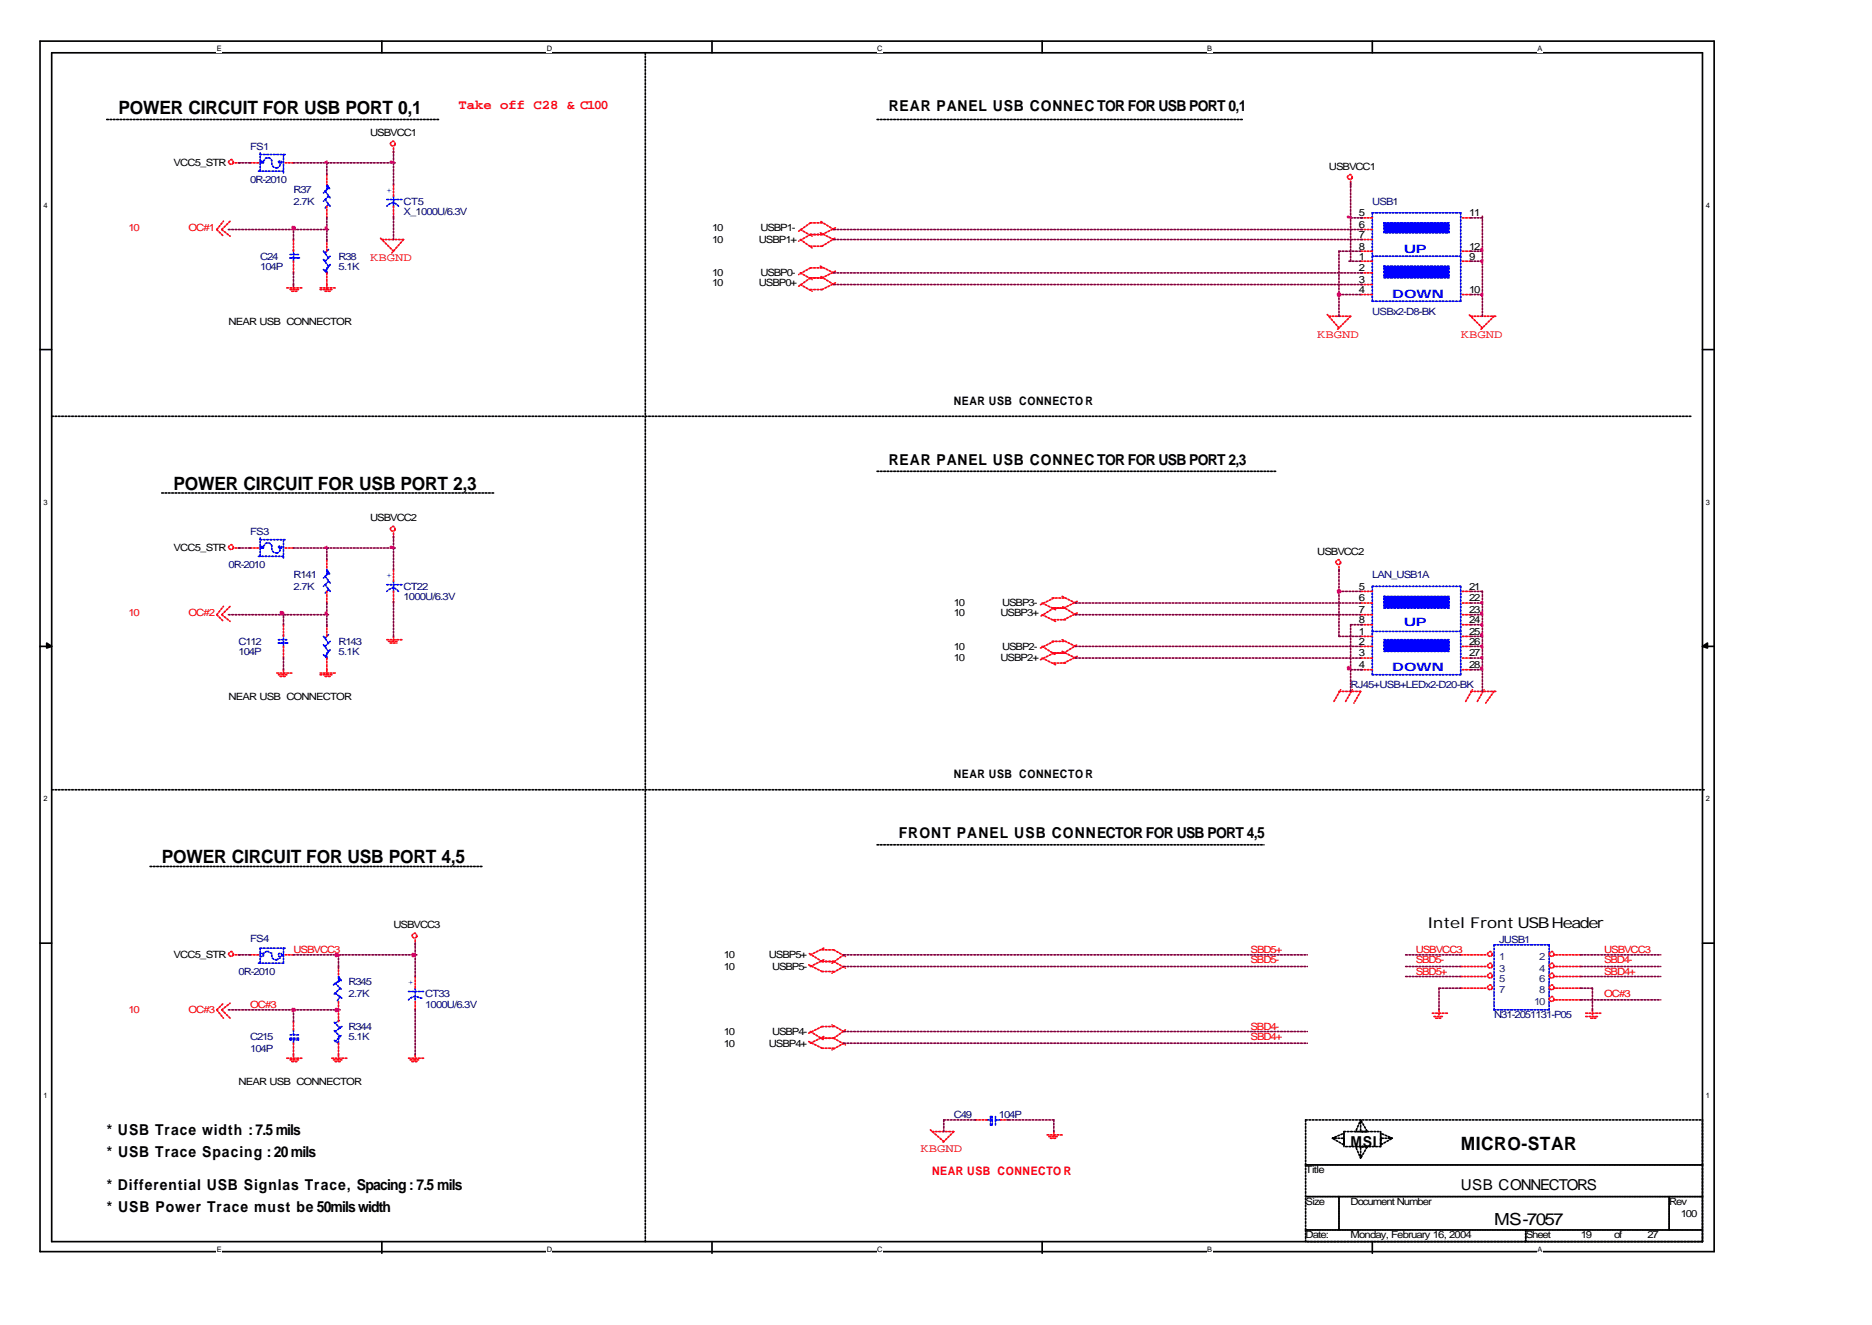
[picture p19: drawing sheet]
<svg xmlns="http://www.w3.org/2000/svg" width="297mm" height="210mm" viewBox="0 0 297 210" stroke-linecap="round" stroke-linejoin="round" font-family="sans-serif">
<defs><g id="words">
<g font-size="2.9">
<text x="18.8" y="18.2">POWER CIRCUIT FOR USB PORT 0,1</text>
<text x="27.5" y="77.7">POWER CIRCUIT FOR USB PORT 2,3</text>
<text x="25.7" y="137">POWER CIRCUIT FOR USB PORT 4,5</text>
<text x="231.8" y="182.5">MICRO-STAR</text>
</g>
<text font-size="2.6" x="237.1" y="194.4">MS-7057</text>
<g font-size="2.4">
<text x="141" y="17.6">REAR PANEL USB CONNEC TOR FOR USB PORT 0,1</text>
<text x="141" y="73.7">REAR PANEL USB CONNEC TOR FOR USB PORT 2,3</text>
<text x="142.6" y="133">FRONT PANEL USB CONNECTOR FOR USB PORT 4,5</text>
<text x="226.5" y="147.3">Intel Front USB Header</text>
<text x="16.9" y="183.5">* USB Trace Spacing : 20 mils</text>
<text x="16.9" y="180.1">* USB Trace width : 7.5 mils</text>
<text x="214.3" y="181.9">MSI</text>
<text x="16.9" y="188.8">* Differential USB Signlas Trace, Spacing : 7.5 mils</text>
<text x="231.8" y="188.8">USB CONNECTORS</text>
<text x="16.9" y="192.3">* USB Power Trace must be 50mils width</text>
</g>
<text font-size="2.1" fill="#f00" x="72.8" y="17.4">Take off C28 &amp; C100</text>
<g font-size="1.9" fill="#f00">
<text x="58.7" y="41.5">KBGND</text>
<text x="209" y="53.6">KBGND</text>
<text x="231.8" y="53.6">KBGND</text>
<text x="146" y="182.7">KBGND</text>
<text x="147.9" y="186.4">NEAR USB CONNECTO R</text>
</g>
<g font-size="1.9" fill="#00f">
<text x="222.8" y="40.1">UP</text>
<text x="220.9" y="47.3">DOWN</text>
<text x="222.8" y="99.4">UP</text>
<text x="220.9" y="106.5">DOWN</text>
</g>
<g font-size="1.9">
<text x="151.3" y="64.2">NEAR USB CONNECTO R</text>
<text x="151.3" y="123.5">NEAR USB CONNECTO R</text>
</g>
<g font-size="1.6" fill="#000080">
<text x="39.7" y="23.7">FS1</text>
<text x="39.7" y="29">0R-2010</text>
<text x="46.6" y="30.6">R37</text>
<text x="46.6" y="32.5">2.7K</text>
<text x="64" y="32.5">CT5</text>
<text x="64" y="34">X_1000U/6.3V</text>
<text x="217.8" y="32.5">USB1</text>
<text x="41.3" y="41.2">C24</text>
<text x="53.7" y="41.2">R38</text>
<text x="41.3" y="42.8">104P</text>
<text x="53.7" y="42.8">5.1K</text>
<text x="217.8" y="49.9">USBx2-D8-BK</text>
<text x="39.7" y="84.8">FS3</text>
<text x="36.2" y="90.1">0R-2010</text>
<text x="46.6" y="91.7">R141</text>
<text x="46.6" y="93.6">2.7K</text>
<text x="64" y="93.6">CT22</text>
<text x="64" y="95.2">1000U/6.3V</text>
<text x="217.8" y="91.7">LAN_USB1A</text>
<text x="37.8" y="102.3">C112</text>
<text x="37.8" y="103.9">104P</text>
<text x="53.7" y="102.3">R143</text>
<text x="53.7" y="103.9">5.1K</text>
<text x="214.3" y="109.2">RJ45+USB+LEDx2-D20-BK</text>
<text x="39.7" y="149.4">FS4</text>
<text x="237.9" y="149.7">JUSB1</text>
<text x="37.8" y="154.7">0R-2010</text>
<text x="55.3" y="156.3">R345</text>
<text x="55.3" y="158.1">2.7K</text>
<text x="67.5" y="158.1">CT33</text>
<text x="67.5" y="160">1000U/6.3V</text>
<text x="237.1" y="161.6">N31-2051131-P05</text>
<text x="39.7" y="165">C215</text>
<text x="39.7" y="166.9">104P</text>
<text x="55.3" y="163.4">R344</text>
<text x="55.3" y="165">5.1K</text>
<text x="151.3" y="177.4">C49</text>
<text x="158.5" y="177.4">104P</text>
</g>
<g font-size="1.6">
<text x="58.7" y="21.6">USBVCC1</text>
<text x="27.5" y="26.4">VCC5_STR</text>
<text x="210.9" y="26.9">USBVCC1</text>
<text x="215.6" y="34.3">5</text>
<text x="233.1" y="34.3">11</text>
<text x="113" y="38.5">10</text>
<text x="113" y="36.7">10</text>
<text x="120.4" y="38.5">USBP1+</text>
<text x="120.6" y="36.7">USBP1-</text>
<text x="215.6" y="41.2">1</text>
<text x="215.6" y="36.2">6</text>
<text x="215.6" y="37.7">7</text>
<text x="215.6" y="39.6">8</text>
<text x="233.1" y="41.2">9</text>
<text x="233.1" y="39.6">12</text>
<text x="113" y="45.4">10</text>
<text x="113" y="43.8">10</text>
<text x="120.4" y="45.4">USBP0+</text>
<text x="120.6" y="43.8">USBP0-</text>
<text x="215.6" y="43">2</text>
<text x="215.6" y="44.9">3</text>
<text x="215.6" y="46.5">4</text>
<text x="233.1" y="46.5">10</text>
<text x="36.2" y="51.5">NEAR USB CONNECTOR</text>
<text x="58.7" y="82.7">USBVCC2</text>
<text x="27.5" y="87.5">VCC5_STR</text>
<text x="209" y="88">USBVCC2</text>
<text x="215.6" y="93.6">5</text>
<text x="215.6" y="95.4">6</text>
<text x="233.1" y="93.6">21</text>
<text x="233.1" y="95.4">22</text>
<text x="151.3" y="97.8">10</text>
<text x="151.3" y="96.2">10</text>
<text x="158.7" y="97.8">USBP3+</text>
<text x="159" y="96.2">USBP3-</text>
<text x="215.6" y="97.3">7</text>
<text x="215.6" y="98.9">8</text>
<text x="215.6" y="100.7">1</text>
<text x="233.1" y="97.3">23</text>
<text x="233.1" y="98.9">24</text>
<text x="233.1" y="100.7">25</text>
<text x="151.3" y="105">10</text>
<text x="151.3" y="103.1">10</text>
<text x="158.7" y="105">USBP2+</text>
<text x="159" y="103.1">USBP2-</text>
<text x="215.6" y="102.3">2</text>
<text x="215.6" y="104.2">3</text>
<text x="215.6" y="106">4</text>
<text x="233.1" y="102.3">26</text>
<text x="233.1" y="104.2">27</text>
<text x="233.1" y="106">28</text>
<text x="36.2" y="111">NEAR USB CONNECTOR</text>
<text x="62.4" y="147.3">USBVCC3</text>
<text x="27.5" y="152">VCC5_STR</text>
<text x="114.8" y="153.9">10</text>
<text x="114.8" y="152">10</text>
<text x="122" y="152">USBP5+</text>
<text x="122.5" y="153.9">USBP5-</text>
<text x="114.8" y="164.2">10</text>
<text x="114.8" y="166.1">10</text>
<text x="122" y="166.1">USBP4+</text>
<text x="122.5" y="164.2">USBP4-</text>
<text x="37.8" y="172.2">NEAR USB CONNECTOR</text>
<text x="207.2" y="186.2">Title</text>
<text x="207.2" y="191.2">Size</text>
<text x="214.3" y="191.2">Document Number</text>
<text x="264.8" y="191.2">Rev</text>
<text x="207.2" y="196.5">Date:</text>
<text x="214.3" y="196.5">Monday, February 16, 2004</text>
<text x="242.1" y="196.5">Sheet</text>
<text x="250.8" y="196.5">19</text>
<text x="256.1" y="196.5">of</text>
<text x="261.4" y="196.5">27</text>
<text x="266.7" y="193.1">100</text>
</g>
<g font-size="1.6" fill="#00f">
<text x="62.2" y="30.6" transform="rotate(-90 62.2 30.6)">+</text>
<text x="62.2" y="91.7" transform="rotate(-90 62.2 91.7)">+</text>
<text x="65.6" y="156.3" transform="rotate(-90 65.6 156.3)">+</text>
</g>
<g font-size="1.6" fill="#f00">
<text x="20.4" y="36.7">10</text>
<text x="29.9" y="36.7">OC#1</text>
<text x="20.4" y="97.8">10</text>
<text x="29.9" y="97.8">OC#2</text>
<text x="46.6" y="151.3">USBVCC3</text>
<text x="198.4" y="152.8">SBD5-</text>
<text x="198.4" y="151.3">SBD5+</text>
<text x="224.6" y="152.8">SBD5-</text>
<text x="224.6" y="154.7">SBD5+</text>
<text x="224.6" y="151.3">USBVCC3</text>
<text x="254.5" y="154.7">SBD4+</text>
<text x="254.5" y="152.8">SBD4-</text>
<text x="254.5" y="151.3">USBVCC3</text>
<text x="20.4" y="160.8">10</text>
<text x="29.9" y="160.8">OC#3</text>
<text x="39.7" y="160">OC#3</text>
<text x="254.5" y="158.1">OC#3</text>
<text x="198.4" y="163.4">SBD4-</text>
<text x="198.4" y="165">SBD4+</text>
</g>
<g font-size="1.6" fill="#004080">
<text x="237.9" y="152.3">1</text>
<text x="237.9" y="154.2">3</text>
<text x="237.9" y="155.8">5</text>
<text x="244.2" y="152.3">2</text>
<text x="244.2" y="154.2">4</text>
<text x="244.2" y="155.8">6</text>
<text x="237.9" y="157.6">7</text>
<text x="243.4" y="159.5">10</text>
<text x="244.2" y="157.6">8</text>
</g>
<g font-size="1.2">
<text x="34.4" y="8.1">E</text>
<text x="86.8" y="8.1">D</text>
<text x="139.2" y="8.1">C</text>
<text x="191.6" y="8.1">B</text>
<text x="243.9" y="8.1">A</text>
<text x="6.9" y="33">4</text>
<text x="270.7" y="33">4</text>
<text x="6.9" y="80.1">3</text>
<text x="270.7" y="80.1">3</text>
<text x="6.9" y="127.2">2</text>
<text x="270.7" y="127.2">2</text>
<text x="6.9" y="174.3">1</text>
<text x="270.7" y="174.3">1</text>
<text x="34.4" y="198.6">E</text>
<text x="86.8" y="198.6">D</text>
<text x="139.2" y="198.6">C</text>
<text x="191.6" y="198.6">B</text>
<text x="243.9" y="198.6">A</text>
</g>
</g></defs>
<path d="M6.3 6.5h265.7v192.1h-265.7zM8.2 8.4h261.9v188.6h-261.9z" fill="none" stroke="#000" stroke-width=".26"/>
<g fill="#fff">
<path d="M34.4 7.1h.8v1.3h-.8z"/>
<path d="M34.4 197.6h.8v1.3h-.8z"/>
</g>
<path d="M60.6 6.5v1.9M60.6 197v1.9" fill="none" stroke="#000" stroke-width=".26"/>
<g fill="#fff">
<path d="M86.8 7.1h.8v1.3h-.8z"/>
<path d="M86.8 197.6h.8v1.3h-.8z"/>
</g>
<path d="M113 6.5v1.9M113 197v1.9" fill="none" stroke="#000" stroke-width=".26"/>
<g fill="#fff">
<path d="M139.2 7.1h.8v1.3h-.8z"/>
<path d="M139.2 197.6h.8v1.3h-.8z"/>
</g>
<path d="M165.4 6.5v1.9M165.4 197v1.9" fill="none" stroke="#000" stroke-width=".26"/>
<g fill="#fff">
<path d="M191.6 7.1h.8v1.3h-.8z"/>
<path d="M191.6 197.6h.8v1.3h-.8z"/>
</g>
<path d="M217.8 6.5v1.9M217.8 197v1.9" fill="none" stroke="#000" stroke-width=".26"/>
<g fill="#fff">
<path d="M243.9 7.1h.8v1.3h-.8z"/>
<path d="M243.9 197.6h.8v1.3h-.8z"/>
<path d="M6.9 31.9h.5v1.3h-.5z"/>
<path d="M270.7 31.9h.5v1.3h-.5z"/>
<path d="M6.9 79h.5v1.3h-.5z"/>
<path d="M270.7 79h.5v1.3h-.5z"/>
</g>
<path d="M6.3 55.5h1.9M270.1 55.5h1.9" fill="none" stroke="#000" stroke-width=".26"/>
<g fill="#fff">
<path d="M6.9 126.1h.5v1.3h-.5z"/>
<path d="M270.7 126.1h.5v1.3h-.5z"/>
</g>
<path d="M6.3 102.6h1.9M270.1 102.6h1.9" fill="none" stroke="#000" stroke-width=".26"/>
<g fill="#000" stroke="#000" stroke-width=".26">
<path d="M7.4 102l.8 .6-.8 .2z" fill-rule="evenodd"/>
<path d="M270.1 102.6l.8-.6v.8z" fill-rule="evenodd"/>
</g>
<g fill="#fff">
<path d="M6.9 173.2h.5v1.3h-.5z"/>
<path d="M270.7 173.2h.5v1.3h-.5z"/>
</g>
<path d="M6.3 149.7h1.9M270.1 149.7h1.9" fill="none" stroke="#000" stroke-width=".26"/>
<g fill="none" stroke="#000" stroke-width=".26" stroke-dasharray=".3 .3 .3 .3 .3 .3 .3 .3">
<path d="M16.9 19h52.7M102.4 8.4v188.9M139.2 19h57.9M8.2 66.1h260.4M25.7 78.2h52.6M139.2 74.8h63.2M8.2 125.3h262.2M23.8 137.5h52.7M139.2 134.1h61.4M207.2 177.7h62.9M213.3 179.6h5.8M217 179.6h-1.9l.8-1.9v1.9h1.1l-1.1-1.9"/>
<path d="M219.1 179.6v2.3M270.1 177.7v7.2M207.2 184.9v-7.2M207.2 184.9h62.9M207.2 189.9v-5M207.2 189.9h5.3M207.2 195.2v-5.3M207.2 195.2h34.9M207.2 197v-1.8M212.5 189.9v5.3M212.5 195.2h-5.3M212.5 189.9h52.3"/>
<path d="M212.5 195.2v-5.3M213.3 181.7v-1.9l-1.9 .8h1.9v1.1l-1.9-1.1M213.3 181.9v-2.3M217 181.9h-1.9l.8 1.9v-1.9h1.1l-1.1 1.9M219.1 181.7v-1.9l1.8 .8h-1.8v1.1l1.8-1.1M219.1 181.9h-5.8M242.1 195.2v1.8M242.1 197h-34.9M242.1 195.2h28M242.1 197v-1.8M264.8 189.9v5.3M264.8 195.2h-52.3"/>
<path d="M264.8 189.9h5.3M264.8 195.2v-5.3M270.1 184.9h-62.9M270.1 184.9v5M270.1 189.9h-62.9M270.1 189.9v5.3M270.1 195.2h-5.3M270.1 195.2v1.8M270.1 197h-28"/>
</g>
<g fill="none" stroke="#f00" stroke-width=".26" stroke-dasharray=".3 .3 .3 .3 .3 .3 .3 .3">
<path d="M34.4 36.4l1.1-1.3M34.4 36.4l1.1 1.1M35.2 36.4l1.3-1.3M35.2 36.4l1.3 1.1M37.3 25.8h.8M39.7 25.8h1.6M46.6 25.8h-1.6M46.6 38v1.9M51.9 27.7v1.6M51.9 34.6v-1.9M51.9 38v1.9M60.6 38h3.7"/>
<path d="M62.4 23.5v.8M62.4 39.9l-2.1-2.2M62.4 29.3v1.8M62.4 34.6v-1.9M64 38l-1.8 2.1M127 36.4l1.9 1.1M127 38l1.9 1.3M128.6 37.2h2.1M128.6 35.4l-1.9 1.3M128.6 39.1h2.1M128.6 37.2l-1.9 1.1M130.4 37.2l2.2-1"/>
<path d="M130.4 35.4h-2.1M130.4 39.1l2.2-1.4M130.4 37.2h-2.1M132.3 36.4l-2.1-1.3M132.3 38l-2.1-1M214.3 28.8v.7M215.9 34.6h1.9M215.9 36.4h1.9M215.9 38h1.9M215.9 39.9h1.9M233.4 34.6h-1.6M233.4 39.9h-1.6"/>
<path d="M45.5 45.7h2.4M46.3 46.2h1.1M46.6 45.2v.7M46.6 43.3v-1.8M47.4 45.9h-1.6M50.8 45.7h2.4M51.6 46.2h.8M51.9 45.2v.7M51.9 45.2v-1.9M52.7 45.9h-1.9M127 45.2l1.9 1M127 43.3l1.9 1.1"/>
<path d="M128.6 45.9h2.1M128.6 44.1l-1.9 1.3M128.6 44.1h2.1M128.6 42.5l-1.9 1.1M130.4 45.9l2.2-1M130.4 44.1h-2.1M130.4 44.1l2.2-1.1M130.4 42.5h-2.1M132.3 45.2l-2.1-1.4M132.3 43.3l-2.1-1.1M210.9 50.2h3.7M212.5 52l-1.9-2.1"/>
<path d="M214.3 50.2l-2.1 2.1M215.9 41.5h1.9M215.9 43.3h1.9M215.9 45.2h1.9M215.9 46.7h1.9M233.4 50.2h3.9M233.4 41.5h-1.6M233.4 46.7h-1.6M235.2 52l-2.1-2.1M237.1 50.2l-2.2 2.1M34.4 97.5l1.1-1.3M34.4 97.5l1.1 1.1"/>
<path d="M35.2 97.5l1.3-1.3M35.2 97.5l1.3 1.1M37.3 87h.8M39.7 87h1.6M45 99.1v1.9M46.6 87h-1.6M51.9 99.1v1.9M51.9 88.8v1.6M51.9 95.7v-1.9M62.4 84.6v.8M62.4 90.4v1.9M62.4 95.7v-1.9"/>
<path d="M165.4 95.7l2.1 1M165.4 97.5l2.1 1.1M167.2 96.5h1.9M167.2 94.9l-2.1 1.1M167.2 98.3h1.9M167.2 96.5l-2.1 1.3M168.8 96.5l2.1-1.1M168.8 94.9h-1.8M168.8 98.3l2.1-1M168.8 96.5h-1.8M170.7 95.7l-2.2-1.1M170.7 97.5l-2.2-1.3"/>
<path d="M212.5 89.9v.8M215.9 93.8h1.9M215.9 95.7h1.9M215.9 97.5h1.9M215.9 99.1h1.9M233.4 93.8h-1.6M233.4 95.7h-1.6M233.4 97.5h-1.6M233.4 99.1h-1.6M43.9 106.8h2.4M44.4 107.3h1.1M45 106.3v.8"/>
<path d="M45 104.4v-1.8M45.5 107.1h-1.6M50.8 106.8h2.4M51.6 107.3h.8M51.9 106.3v.8M51.9 106.3v-1.9M52.7 107.1h-1.9M61.4 101.5h2.4M61.9 102h1.1M62.4 101v.8M63 101.8h-1.6M165.4 104.4l2.1 1.1"/>
<path d="M165.4 102.6l2.1 1.3M167.2 105.2h1.9M167.2 103.6l-2.1 1.1M167.2 103.6h1.9M167.2 101.8l-2.1 1M168.8 105.2l2.1-1M168.8 103.6h-1.8M168.8 103.6l2.1-1.3M168.8 101.8h-1.8M170.7 104.4l-2.2-1M170.7 102.6l-2.2-1.1M211.7 111.3l1-1.9"/>
<path d="M212.5 109.7h3.7M213.5 111.3l1.1-1.9M215.9 109.7l-1.1 1.9M215.9 101h1.9M215.9 102.6h1.9M215.9 104.4h1.9M215.9 106.3h1.9M232.6 111.3l1-1.9M233.4 109.7h3.9M233.4 101h-1.6M233.4 102.6h-1.6M233.4 104.4h-1.6"/>
<path d="M233.4 106.3h-1.6M234.4 111.3l1.1-1.9M237.1 109.7l-1.4 1.9M37.3 151.5h.8M39.7 151.5h1.6M46.6 151.5h-1.6M53.7 153.4v1.6M65.9 149.1v1.1M65.9 155v1.8M128.6 153.4l2.1-1.1M128.6 151.5l2.1-1M130.4 154.2l-2.1-1.1"/>
<path d="M130.4 152.6h2.2M130.4 152.6l-2.1-1.3M130.4 150.7h2.2M132.3 154.2h-2.1M132.3 152.6l1.8 1M132.3 152.6h-2.1M132.3 150.7l1.8 1.1M133.9 153.4l-1.9 1M133.9 151.5l-1.9 1.3M231.8 151.5h4.2M231.8 153.4h4.2M231.8 155h4.2"/>
<path d="M231.8 156.8h4.2M250.8 151.5h-3.9M250.8 153.4h-3.9M250.8 155h-3.9M250.8 156.8h-3.9M250.8 158.7h-3.9M34.4 160.2l1.1-1M34.4 160.2l1.1 1.4M35.2 160.2l1.3-1M35.2 160.2l1.3 1.4M45.5 167.9h2.4M46.3 168.5h1.1"/>
<path d="M46.6 167.4v.8M46.6 167.4v-1.9M46.6 162.1v1.6M47.4 168.2h-1.6M52.7 167.9h2.3M53.2 168.5h1M53.7 167.4v.8M53.7 167.4v-1.9M53.7 160.2v1.9M53.7 160.2v-1.5M54.2 168.2h-1.5M64.8 167.9h2.4"/>
<path d="M65.4 168.5h1M65.9 167.4v.8M65.9 160.2v-1.5M66.4 168.2h-1.6M128.6 163.7l2.1 1.3M128.6 165.5l2.1-1M130.4 162.9l-2.1 1.1M130.4 164.7h2.2M130.4 166.3l-2.1-1M132.3 162.9h-2.1M132.3 164.7l1.8-1.3M132.3 166.3h-2.1"/>
<path d="M132.3 164.7l1.8 1.1M133.9 163.7l-1.9-1.1M133.9 165.5l-1.9 1.1M147.9 179.6h3.7M151.3 179.6l-1.8 1.8M154.8 177.7h1.8M160.1 177.7h-1.6M167.2 179.6v.8M227.3 160.8h2.4M227.8 161.6h1.1M228.3 160.2v.8M228.9 161.3h-1.6"/>
<path d="M251.6 160.8h2.4M252.4 161.6h.8M252.7 160.2v.8M253.5 161.3h-1.9M149.8 181.2l-2.2-1.9M166.2 180.1h2.3M166.7 180.6h1M167.7 180.4h-1.5"/>
<circle cx="36.7" cy="25.7" r=".4"/>
<circle cx="62.3" cy="22.8" r=".4"/>
<circle cx="214.2" cy="28.1" r=".4"/>
<circle cx="36.7" cy="86.8" r=".4"/>
<circle cx="62.3" cy="83.9" r=".4"/>
<circle cx="212.4" cy="89.2" r=".4"/>
<circle cx="36.7" cy="151.4" r=".4"/>
<circle cx="65.8" cy="148.5" r=".4"/>
<circle cx="236.4" cy="154.8" r=".4"/>
<circle cx="236.4" cy="153.2" r=".4"/>
<circle cx="236.4" cy="156.7" r=".4"/>
<circle cx="236.4" cy="151.4" r=".4"/>
<circle cx="246.2" cy="151.4" r=".4"/>
<circle cx="246.2" cy="154.8" r=".4"/>
<circle cx="246.2" cy="158.5" r=".4"/>
<circle cx="246.2" cy="153.2" r=".4"/>
<circle cx="246.2" cy="156.7" r=".4"/>
</g>
<g fill="none" stroke="#00f" stroke-width=".26" stroke-dasharray=".3 .3 .3 .3 .3 .3 .3 .3">
<path d="M41.3 24.5h3.9M41.3 27.2v-2.9M41.3 25.7l.4-.1 .1 .2h-.5zM42.3 25l-.2 .1-.3 .5M43.1 25.6a.62 .62 0 0 0-.8-.6M43.1 25.8a.7 .7 0 0 0 .8 .8M43.9 26.6h.3l.2-.5M44.2 25.7l.4-.1 .1 .2h-.5zM45 24.5v2.9M45 27.2h-4M51.6 30.3l.8 1.1M51.6 31.7l.8 1"/>
<path d="M51.9 29.3l.5 .8M52.1 29.8l-.8 .8M52.1 31.1l-.8 .8M52.1 32.5l-.5 .5M61.4 31.7h2.4M62.4 32.7v-.8M62.4 31.1v.8M62.4 32.2a1.37 1.37 0 0 0-1 .5M63.2 32.7l-.4-.3-.4-.2M217.8 33.8h14.2M231.8 33.8v14.3M46 40.4h1.6"/>
<path d="M46 40.9h.1M46.6 41.5v-.8M46.6 40.4v-.8M47.4 40.9h-1.6M47.4 40.9h.1M51.6 43l.8-1M51.6 41.5l.8-.8M51.6 40.1l.5-.5M51.9 43.3l-.6-.5M51.9 43.3v-1.1M52.1 42.2l-.8-1M52.1 40.9l-.8-1"/>
<path d="M217.8 40.7h14M217.8 47.8v-14.3M231.8 47.8h-14.3M41.3 85.6h3.9M41.3 88.3v-2.9M41.3 86.8l.4-.1 .1 .3h-.5zM42.3 86.2h-.2l-.3 .5M43.1 86.7a.62 .62 0 0 0-.8-.5M43.1 87a.7 .7 0 0 0 .8 .8M43.9 87.8l.3-.1 .2-.5M44.2 86.8l.4-.1 .1 .3h-.5zM45 85.6v2.9"/>
<path d="M45 88.3h-4M51.6 91.5l.8 1M51.6 92.8l.8 1M51.9 90.4l.5 .8M52.1 90.9l-.8 .8M52.1 92.3l-.8 .7M52.1 93.6l-.5 .5M61.4 92.8h2.4M62.4 93.8v-.8M62.4 92.3v.7M62.4 93.3a1.37 1.37 0 0 0-1 .5M63.2 93.8l-.4-.3-.4-.2"/>
<path d="M217.8 93h14M231.8 93v14.1M44.2 101.5h1.6M44.2 102h.1M45 102.6v-.8M45 101.5v-.8M45.5 102h-1.6M45.5 102h.1M51.6 104.2l.8-1.1M51.6 102.6l.8-.8M51.6 101.2l.5-.5M51.9 104.4l-.6-.5"/>
<path d="M51.9 104.4v-1M52.1 103.4l-.8-1.1M52.1 102l-.8-1M217.8 100.2h14.2M217.8 107.1v-14.1M231.8 107.1h-14M41.3 150.5h3.9M41.3 152.8v-2.6M42.3 151l-.5 .3M43.1 151.3l-.5-.3h-.3M43.1 151.5v.1a.64 .64 0 0 0 .8 .7M43.9 152.3l.5-.3"/>
<path d="M45 150.5v2.6M45 152.8h-4M53.2 156l1 1.1M53.2 157.6l1 .8M53.7 155l.5 .8M54 155.5l-1.1 .8M54 156.8l-1.1 1.1M54 158.1l-.6 .8M64.8 157.3h2.4M65.9 158.7v-.8M65.9 156.8v.8M65.9 158.1a1.37 1.37 0 0 0-1.1 .6"/>
<path d="M66.9 158.4l-1-.3M237.1 149.9h8.7M245.8 149.9v10.3M46 164.2h1.6M46 164.7v.6M46.6 165.5v-.8M46.6 164.2v-.8M47.4 165h-1.6M47.4 164.7h-1.6M47.4 165v-.5M53.2 165.3l1-1.1M53.2 163.7l1-.8"/>
<path d="M53.2 162.4l.8-.6M53.7 165.5l-.8-.5M53.7 165.5v-1M54 164.5l-1.1-1.1M54 163.2l-1.1-1.1M156.6 177.7h.8M157.2 177.2v1.6M157.2 177.2h.5M157.4 177.2v1.6M157.4 178.5h-.5M158 178.5v-1.6M158 177.7h.7"/>
<path d="M237.1 160.2v-10.3M245.8 160.2h-8.7"/>
<circle cx="41.5" cy="151.5" r=".28"/>
<circle cx="44.4" cy="151.5" r=".28"/>
</g>
<g fill="#00f" stroke="#00f" stroke-width=".26" stroke-dasharray=".3 .3 .3 .3 .3 .3 .3 .3">
<path d="M219.6 35.4h10.3v1.6h-10.3z" fill-rule="evenodd"/>
<path d="M219.6 42.2h10.3v1.9h-10.3z" fill-rule="evenodd"/>
<path d="M51.9 29.3l.2 .5-.2 .3 .2-.3-.2 .3z" fill-rule="evenodd"/>
<path d="M219.6 101.5h10.3v1.9h-10.3z" fill-rule="evenodd"/>
<path d="M219.6 94.6h10.3v1.9h-10.3z" fill-rule="evenodd"/>
<path d="M51.9 90.4l.2 .5-.2 .3 .2-.3-.2 .3z" fill-rule="evenodd"/>
<path d="M53.7 155l.3 .5-.3 .3 .3-.3-.3 .3z" fill-rule="evenodd"/>
</g>
<g fill="none" stroke="#800040" stroke-width=".26" stroke-dasharray=".3 .3 .3 .3 .3 .3 .3 .3">
<path d="M36.2 36.4h10.6M37.8 25.8h2.2M46.6 38v-1.8M46.6 36.4h5.5M46.6 25.8h5.5M51.9 36.4v1.9M51.9 34.6v2.1M51.9 27.7v-2.1M51.9 25.8h10.8M62.4 38v-3.7M62.4 29.3v-3.7M62.4 25.8v-2.1"/>
<path d="M132.3 38h83.9M132.3 36.4h83.9M212.5 39.9v7.1M214.3 34.6h1.9M214.3 34.6v-5.6M215.9 39.9h-3.7M233.4 39.9h2.1M233.4 34.6h2.1M235.2 39.9v-5.6M46.6 43.3v2.1M132.3 45.2h83.9M132.3 43.3h83.9"/>
<path d="M212.5 46.7h3.7M212.5 46.7v3.7M214.3 41.5v-7.2M215.9 41.5h-1.9M233.4 41.5h2.1M233.4 46.7h2.1M235.2 46.7v3.7M235.2 41.5v-1.9M235.2 46.7v-5.5M36.2 97.5h9M37.8 87h2.2M45 99.1v-1.8"/>
<path d="M45 97.5h7.1M46.6 87h5.5M51.9 95.7v2.1M51.9 97.5v1.9M51.9 87v2.1M51.9 87h10.8M62.4 87v-2.2M62.4 90.4v-3.7M212.5 90.4v3.7M212.5 93.8h3.7M212.5 93.8v7.4M214.3 99.1v7.4"/>
<path d="M214.3 99.1h1.9M215.9 97.5h-45.5M215.9 95.7h-45.5M233.4 97.5h2.1M233.4 99.1h2.1M233.4 93.8h2.1M233.4 95.7h2.1M235.2 95.7v2.1M235.2 93.8v2.2M235.2 97.5v1.9M235.2 99.1v2.1M45 104.4v2.1"/>
<path d="M62.4 101v-5.6M212.5 101h3.7M214.3 106.3h1.9M214.3 106.3v3.7M215.9 102.6h-45.5M215.9 104.4h-45.5M233.4 104.4h2.1M233.4 106.3h2.1M233.4 101h2.1M233.4 102.6h2.1M235.2 104.4v2.1M235.2 106.3v3.7"/>
<path d="M235.2 101v1.8M235.2 102.6v2.1M37.8 151.5h2.2M46.6 151.5h7.4M53.7 151.5v2.1M53.7 151.5h12.4M65.9 155v-3.7M65.9 151.5v-1.8M133.9 153.4h73.5M133.9 151.5h73.5M223 153.4h9M223 155h9"/>
<path d="M223 151.5h9M228.3 156.8v3.7M228.3 156.8h3.7M250.8 155h12.7M250.8 153.4h12.7M250.8 156.8h2.1M250.8 158.7h12.7M250.8 151.5h12.7M252.7 156.8v3.7M36.2 160.2h10.6M46.6 162.1v-2.1M46.6 160.2h7.4"/>
<path d="M65.9 167.4v-7.4M133.9 163.7h73.5M133.9 165.5h73.5M149.8 179.6v-2.2M154.8 177.7h-5.3M167.2 179.6v-2.2M167.2 177.7h-7.4"/>
</g>
<g fill="#f0f" stroke="#f0f" stroke-width=".26" stroke-dasharray=".3 .3 .3 .3 .3 .3 .3 .3">
<path d="M51.7 36l.2-.1v.5l-.3-.1z" fill-rule="evenodd"/>
<path d="M51.6 25.7l.3-.1v.2h-.3z" fill-rule="evenodd"/>
<path d="M51.7 97.1l.2-.1v.5h-.3z" fill-rule="evenodd"/>
<path d="M51.6 86.8l.3-.1v.3h-.3z" fill-rule="evenodd"/>
<path d="M61.9 86.8l.5-.1v.3h-.5z" fill-rule="evenodd"/>
<path d="M213.8 34.4l.4-.1 .1 .3h-.5z" fill-rule="evenodd"/>
<path d="M235 41.3l.2-.1v.5l-.2-.1z" fill-rule="evenodd"/>
<path d="M235 39.4l.2-.1v.6l-.2-.1z" fill-rule="evenodd"/>
<path d="M235 46.5h.2v.5l-.2-.1z" fill-rule="evenodd"/>
<path d="M235 97.1l.2-.1v.5h-.2z" fill-rule="evenodd"/>
<path d="M235 95.5l.2-.1v.3h-.3z" fill-rule="evenodd"/>
<path d="M235 105.8l.2-.1v.6l-.2-.1z" fill-rule="evenodd"/>
<path d="M235 98.9h.2v.5l-.2-.1z" fill-rule="evenodd"/>
<path d="M235 102.4l.2-.1v.5h-.2z" fill-rule="evenodd"/>
<path d="M235 100.5h.2v.5l-.2-.1z" fill-rule="evenodd"/>
<path d="M235 104.2h.2v.2h-.3z" fill-rule="evenodd"/>
<path d="M61.9 25.7l.5-.1v.2h-.5z" fill-rule="evenodd"/>
<circle cx="46.6" cy="36.2" r=".28"/>
<circle cx="44.7" cy="97.3" r=".28"/>
<circle cx="46.6" cy="160.3" r=".28"/>
<circle cx="53.4" cy="160.3" r=".28"/>
<circle cx="53.4" cy="151.5" r=".28"/>
<circle cx="65.6" cy="151.5" r=".28"/>
<circle cx="212.4" cy="46.8" r=".28"/>
<circle cx="212.4" cy="93.9" r=".28"/>
<circle cx="214" cy="106" r=".28"/>
</g>
<use href="#words"/>
</svg>
